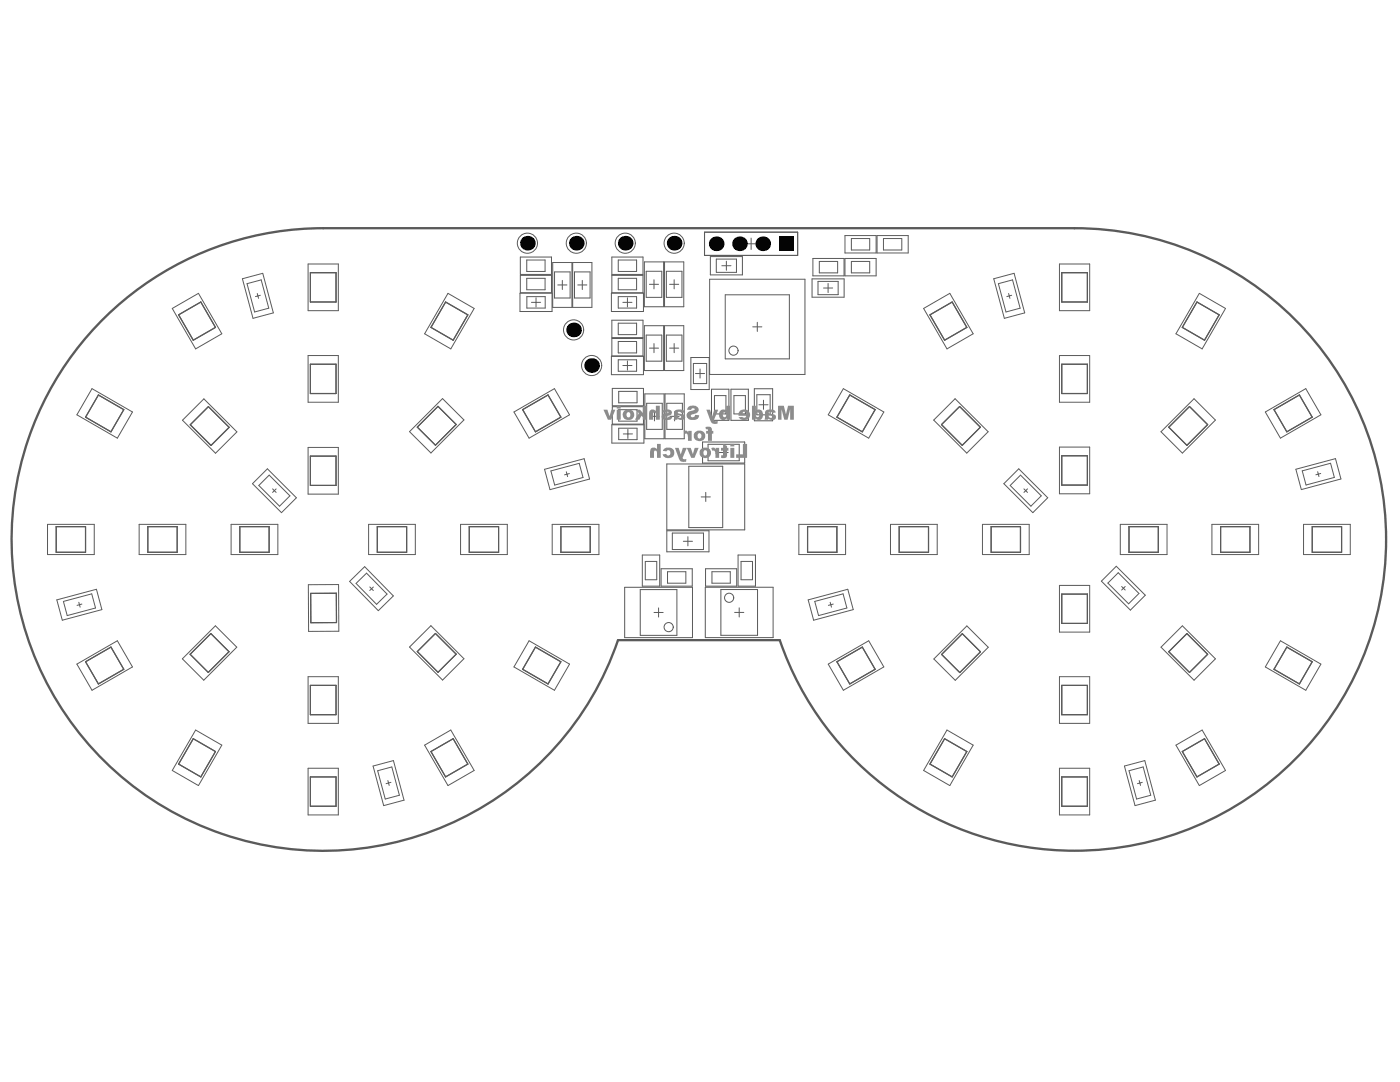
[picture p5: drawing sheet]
<svg xmlns="http://www.w3.org/2000/svg" width="279mm" height="216mm" viewBox="0 0 279 216" stroke-linecap="round" stroke-linejoin="round" font-family="sans-serif">
<g fill="none" stroke="#5a5a5a" stroke-width=".2">
<path d="M48.4 55.6l4-1.1 2.2 7.9-4.1 1.1zM49.3 56.6l2.8-.8 1.5 5.7-2.8 .8zM51.3 58.6l.3 .9M52 58.9l-1 .3M61.5 52.7h6v9.3h-6zM89.4 58.5l5.2 3-4.6 8.1-5.3-3zM103.8 58.5h6.4v3.7h-6.4zM103.8 51.3h6.3v3.5h-6.3zM103.8 54.9h6.3v3.5h-6.3zM105.1 51.9h3.7v2.3h-3.7zM105.1 55.5h3.7v2.3h-3.7zM105.1 59.2h3.7v2.3h-3.7z"/>
<path d="M107 59.4v1.8M110.3 52.4h3.8v8.9h-3.8zM110.7 54.3h3.1v5.2h-3.1zM111.3 56.9h1.8M112.2 55.9v1.9M114.3 52.4h3.8v8.9h-3.8zM114.7 54.3h3.1v5.2h-3.1zM115.3 56.9h1.8M116.2 55.9v1.9M122 58.5h6.4v3.7h-6.4zM122.1 51.3h6.2v3.5h-6.2zM122.1 54.9h6.2v3.5h-6.2z"/>
<path d="M123.4 51.9h3.6v2.3h-3.6zM123.4 55.5h3.6v2.3h-3.6zM123.4 59.2h3.6v2.3h-3.6zM125.2 59.4v1.8M128.6 52.3h3.8v8.9h-3.8zM129 54.1h3.1v5.2h-3.1zM129.6 56.7h1.8M130.5 55.8v1.8M132.6 52.3h3.9v8.9h-3.9zM133 54.1h3.1v5.2h-3.1zM133.6 56.7h1.9M134.5 55.8v1.8"/>
<path d="M140.6 46.3h18.6v4.7h-18.6zM141.6 55.7h19v19h-19zM141.8 51.2h6.4v3.7h-6.4zM143 51.7h4v2.6h-4zM144.1 53h1.8M144.7 58.8h12.8v12.8h-12.8zM145 52.1v1.8M148.8 48.6h2.2M149.9 47.5v2.3M162.1 55.6h6.4v3.7h-6.4zM162.2 51.6h6.2v3.4h-6.2zM163.3 56.1h4v2.7h-4z"/>
<path d="M163.5 52.2h3.7v2.3h-3.7zM164.3 57.5h1.9M165.3 56.6v1.8M168.6 47h6.2v3.5h-6.2zM168.6 51.6h6.2v3.4h-6.2zM169.9 47.6h3.7v2.3h-3.7zM169.9 52.2h3.7v2.3h-3.7zM175 47h6.2v3.5h-6.2zM176.3 47.6h3.7v2.3h-3.7zM198.3 55.6l4.1-1.1 2.1 7.9-4.1 1.1zM199.2 56.6l2.9-.8 1.5 5.7-2.8 .8zM201.3 58.6l.2 .9"/>
<path d="M201.9 58.9l-1 .3M211.4 52.7h6.1v9.3h-6.1zM239.4 58.5l5.2 3-4.7 8.1-5.2-3zM18.4 77.5l8 4.7-3 5.2-8.1-4.6zM34.4 61.5l5.2-3 4.7 8.1-5.3 3zM61.5 70.9h6v9.4h-6zM88.3 79.5l4.3 4.3-6.6 6.6-4.3-4.3zM106.1 60.3h1.8M122 71.1h6.4v3.7h-6.4zM122.1 63.9h6.2v3.5h-6.2zM122.1 67.5h6.2v3.5h-6.2zM122.2 77.5h6.2v3.5h-6.2z"/>
<path d="M123.4 64.5h3.6v2.3h-3.6zM123.4 68.1h3.6v2.3h-3.6zM123.4 71.8h3.6v2.3h-3.6zM123.5 78.1h3.6v2.3h-3.6zM124.3 72.9h1.8M124.3 60.3h1.8M125.2 72v1.8M128.6 65h3.8v8.9h-3.8zM128.7 78.6h3.8v8.9h-3.8zM129 66.9h3.1v5.2h-3.1zM129.6 69.5h1.8M130.5 68.6v1.8"/>
<path d="M132.6 65h3.9v8.9h-3.9zM132.7 78.6h3.9v8.9h-3.9zM133 66.9h3.1v5.2h-3.1zM133.6 69.5h1.9M134.5 68.6v1.8M137.9 71.3h3.6v6.4h-3.6zM138.4 72.5h2.6v4h-2.6zM138.8 74.5h1.8M139.7 73.6v1.8M142 77.7h3.5v6.2h-3.5zM142.6 78.9h2.3v3.7h-2.3zM145.9 77.7h3.5v6.2h-3.5z"/>
<path d="M146.5 78.9h2.3v3.7h-2.3zM150.2 65.2h1.9M150.5 77.6h3.7v6.4h-3.7zM151 78.8h2.7v4h-2.7zM151.1 64.3v1.8M152.4 79.9v1.8M168.3 77.5l8.1 4.7-3 5.2-8.1-4.6zM184.3 61.5l5.3-3 4.6 8.1-5.2 3zM211.4 70.9h6.1v9.4h-6.1zM36.4 83.8l4.3-4.2 6.6 6.6-4.3 4.2zM50.4 96.5l3-3 5.8 5.8-3 3zM51.7 96.9l2-2.1 4.2 4.1-2.1 2.1z"/>
<path d="M54.4 97.5l.7 .8M55.1 97.5l-.7 .8M61.5 89.3h6v9.3h-6zM102.6 82.2l8-4.7 3.1 5.3-8.1 4.6zM108.7 93.6l7.9-2.1 1.1 4.1-7.9 2.1zM109.9 94l5.7-1.5 .8 2.8-5.7 1.5zM113 94.1l.3 1M113.6 94.5l-.9 .3M122.1 84.8h6.4v3.6h-6.4zM122.2 81.2h6.2v3.4h-6.2zM123.5 81.7h3.6v2.3h-3.6zM123.5 85.4h3.6v2.3h-3.6z"/>
<path d="M124.4 86.6h1.8M125.3 85.7v1.8M129.1 80.5h3.1v5.2h-3.1zM129.7 83.1h1.8M130.6 82.2v1.8M133.1 80.5h3.1v5.2h-3.1zM133.1 92.6h15.5v13.1h-15.5zM133.7 83.1h1.8M134.6 82.2v1.8M137.5 93h6.7v12.3h-6.7zM139.9 99.2h1.9M140.2 88.2h8.4v4.2h-8.4z"/>
<path d="M140.9 98.2v1.9M141.3 88.7h6.2v3.2h-6.2zM143.5 90.3h1.8M144.4 89.4v1.8M151.5 80.8h1.8M186.3 83.8l4.3-4.2 6.6 6.5-4.3 4.3zM200.3 96.5l3-3 5.8 5.8-3 3zM201.6 96.9l2.1-2.1 4.1 4.1-2.1 2.1zM204.3 97.5l.8 .8M205.1 97.5l-.8 .8M211.4 89.2h6.1v9.3h-6.1zM231.7 86.1l6.6-6.5 4.3 4.2-6.6 6.6z"/>
<path d="M252.5 82.2l8.1-4.7 3 5.3-8.1 4.6zM258.6 93.6l7.9-2.1 1.1 4.1-7.9 2.1zM259.9 94l5.6-1.6 .8 2.9-5.7 1.5zM263 94.1l.2 1M263.6 94.5l-1 .2M9.5 104.6h9.3v6.1h-9.3zM11.3 119.7l7.9-2.1 1.1 4-7.9 2.2zM27.8 104.6h9.3v6.1h-9.3zM46.1 104.6h9.3v6.1h-9.3zM61.5 116.7l6.1-.1v9.4h-6zM69.8 116l3-2.9 5.7 5.8-3 3zM71.1 116.4l2.1-2 4 4.1-2 2.1z"/>
<path d="M73.6 104.6h9.3v6.1h-9.3zM73.8 117.1l.7 .7M74.5 117.1l-.7 .7M91.9 104.6h9.3v6.1h-9.3zM110.2 104.6h9.3v6.1h-9.3zM124.7 117.2h13.5v10h-13.5zM127.8 117.6h7.3v9.2h-7.3zM128.2 110.7h3.5v6.3h-3.5zM128.8 112h2.3v3.7h-2.3zM131.9 113.5h6.3v3.5h-6.3zM133.1 105.9h8.4v4.2h-8.4zM133.2 114.1h3.7v2.3h-3.7z"/>
<path d="M134.2 106.4h6.2v3.3h-6.2zM136.4 108h1.8M137.3 107.1v1.8M140.8 117.2h13.5v10h-13.5zM140.8 113.5h6.2v3.5h-6.2zM142.1 114.1h3.6v2.3h-3.6zM143.9 117.6h7.3v9.2h-7.3zM147.3 110.7h3.5v6.3h-3.5zM147.9 112h2.3v3.7h-2.3zM159.4 104.6h9.4v6.1h-9.4zM161.3 119.7l7.9-2.1 1.1 4-7.9 2.2zM177.7 104.6h9.3v6.1h-9.3z"/>
<path d="M196.1 104.6h9.3v6.1h-9.3zM211.4 116.8h6.1v9.3h-6.1zM219.8 116l3-3 5.8 5.8-3 2.9zM221.1 116.3l2.1-2 4.1 4.1-2.1 2.1zM223.6 104.6h9.3v6.1h-9.3zM223.8 117l.8 .7M224.6 117l-.8 .7M241.9 104.6h9.3v6.1h-9.3zM260.2 104.6h9.3v6.1h-9.3zM12.7 120l5.6-1.5 .8 2.8-5.7 1.5zM15.3 132.5l8.1-4.6 3 5.2-8 4.6zM15.7 120.2l.3 .9"/>
<path d="M16.3 120.5l-.9 .3M36.4 131.5l6.6-6.6 4.3 4.2-6.6 6.6zM61.5 135h6v9.3h-6zM81.7 129.1l4.3-4.3 6.6 6.6-4.3 4.3zM105.6 127.9l8.1 4.6-3.1 5.2-8-4.6zM130.5 122.2h1.8M131.4 121.3v1.8M146.6 122.2h1.8M147.5 121.3v1.8M162.6 120l5.7-1.5 .7 2.8-5.6 1.5zM165.3 132.5l8.1-4.6 3 5.2-8.1 4.6zM165.7 120.2l.2 .9"/>
<path d="M166.3 120.5l-1 .3M193 124.9l4.2 4.3-6.6 6.6-4.2-4.3zM211.4 135h6.1v9.3h-6.1zM231.7 129.1l4.3-4.2 6.6 6.6-4.3 4.2zM255.5 127.9l8.1 4.6-3 5.2-8.1-4.6zM39 145.7l5.3 3-4.7 8.1-5.2-3.1zM61.5 153.3h6v9.3h-6zM74.5 152.9l4-1.1 2.1 7.9-4 1.1zM75.4 153.8l2.8-.8 1.5 5.7-2.8 .7zM77.4 155.8l.3 .9M78 156.1l-.9 .3M84.7 148.7l5.3-3 4.6 8-5.2 3.1z"/>
<path d="M189 145.7l5.2 3-4.6 8.1-5.3-3.1zM211.4 153.3h6.1v9.3h-6.1zM224.4 152.9l4.1-1.1 2.1 7.9-4.1 1.1zM225.3 153.8l2.8-.8 1.6 5.7-2.9 .7zM227.4 155.8l.2 .9M228 156.1l-1 .3M234.7 148.7l5.2-3 4.7 8-5.2 3.1z"/>
<circle cx="105.3" cy="48.5" r="2.01"/>
<circle cx="115" cy="48.5" r="2.01"/>
<circle cx="124.8" cy="48.5" r="2.01"/>
<circle cx="134.5" cy="48.5" r="2.01"/>
<circle cx="114.5" cy="65.8" r="2.01"/>
<circle cx="118.1" cy="72.9" r="2.01"/>
<circle cx="146.4" cy="70" r=".91"/>
<circle cx="145.5" cy="119.3" r=".91"/>
<circle cx="133.4" cy="125.1" r=".91"/>
</g>
<g fill="none" stroke="#5a5a5a" stroke-width=".23">
<path d="M61.9 54.4h5.2v5.9h-5.2zM211.9 54.4h5.1v5.9h-5.1zM19.6 78.8l5.1 2.9-2.6 4.5-5-3zM35.6 62.8l4.5-2.5 2.9 5-4.4 2.6zM61.9 72.7h5.2v5.8h-5.2zM88.9 60.3l4.5 2.5-3 5.1-4.4-2.6zM169.6 78.8l5.1 2.9-2.6 4.5-5.1-3zM185.6 62.8l4.4-2.5 3 5-4.5 2.6zM211.9 72.7h5.1v5.8h-5.1zM238.9 60.3l4.4 2.5-2.9 5.1-4.4-2.6zM38 84.8l3.6-3.7 4.1 4.2-3.6 3.6zM61.9 91h5.2v5.9h-5.2z"/>
<path d="M87.4 81.1l3.6 3.6-4.1 4.1-3.6-3.6zM104.3 81.7l5.1-2.9 2.5 4.4-5 3zM187.9 84.7l3.6-3.6 4.2 4.1-3.7 3.7zM211.9 90.9h5.1v5.9h-5.1zM233.3 85.2l4.1-4.1 3.6 3.6-4.1 4.2zM254.3 81.7l5-2.9 2.6 4.4-5.1 3zM11.2 105.1h5.9v5.1h-5.9zM29.5 105.1h5.9v5.1h-5.9zM47.9 105.1h5.8v5.1h-5.8zM62 118.4h5.1l.1 5.8-5.2 .1zM75.3 105.1h5.9v5.1h-5.9zM93.7 105.1h5.8v5.1h-5.8z"/>
<path d="M111.9 105.1h5.9v5.1h-5.9zM161.2 105.1h5.8v5.1h-5.8zM179.5 105.1h5.8v5.1h-5.8zM197.8 105.1h5.9v5.1h-5.9zM211.9 118.5h5.1v5.9h-5.1zM225.3 105.1h5.9v5.1h-5.9zM243.6 105.1h5.9v5.1h-5.9zM261.9 105.1h5.8v5.1h-5.8zM17.1 132l5-2.9 2.6 4.5-5.1 2.9zM37.9 130.6l4.2-4.2 3.6 3.6-4.1 4.2zM61.9 136.8h5.2v5.8h-5.2zM83.3 130l3.6-3.6 4.1 4.1-3.6 3.6z"/>
<path d="M106.9 129.1l5 2.9-2.5 4.5-5.1-2.9zM167 132l5.1-2.9 2.6 4.5-5.1 2.9zM192.1 126.4l3.6 3.7-4.2 4.1-3.6-3.6zM211.9 136.8h5.1v5.8h-5.1zM233.3 130l3.6-3.6 4.1 4.2-3.6 3.6zM256.8 129.1l5.1 2.9-2.6 4.5-5-2.9zM38.6 147.4l4.4 2.6-2.9 5-4.5-2.5zM61.9 155h5.2v5.9h-5.2zM86 150l4.4-2.6 3 5.1-4.5 2.5zM188.5 147.4l4.5 2.6-3 5-4.4-2.5zM211.9 155h5.1v5.9h-5.1zM236 150l4.4-2.6 2.9 5.1-4.4 2.5z"/>
</g>
<path d="M21.1 63.2a62.2 62.2 0 0 1 43.4-17.7h150a62.1 62.1 0 0 1 50.5 98.3 62.1 62.1 0 0 1-109.4-16.1h-32.3a62.2 62.2 0 0 1-91.9 32.5 62.2 62.2 0 0 1-10.3-97z" fill="none" stroke="#5a5a5a" stroke-width=".46"/>
<g fill="#8c8c8c">
<path d="M155.3 81h1.1l.5 1.7 .4-1.7h1.1v2.8h-.7v-2.1l-.5 2.1h-.7l-.5-2.1v2.1h-.7z"/>
<path d="M141 81.8h.7l.4 1.3 .4-1.3h.8l-.8 2a.5 .5 0 0 0 .7 .2v.5a1.04 1.04 0 0 1-1.4-.6z"/>
<path d="M137.3 81.3a1.27 1.27 0 0 1 2.1 .5 1.55 1.55 0 0 1-1.4 .9 .36 .36 0 0 0 .1 .6 .36 .36 0 0 0 .5-.3l.1-.2 .8 .1a1.21 1.21 0 0 1-1.6 .9 .93 .93 0 0 1-.9-1 .93 .93 0 0 1 1-.9 .36 .36 0 0 0 .5 0 .36 .36 0 0 0 .1-.4 .47 .47 0 0 0-.7 .3h-.8z"/>
<path d="M132.3 81.9l.5-.2 .9 .1a.63 .63 0 0 1 .3 .8 .63 .63 0 0 1-.7 .4h-.2a.24 .24 0 0 0-.3 .1 .24 .24 0 0 0 .1 .3 .24 .24 0 0 0 .3 0l.2-.3 .8 .1a1.18 1.18 0 0 1-1.7 .5 .62 .62 0 0 1-.4-.7 .62 .62 0 0 1 .7-.5 .46 .46 0 0 0 .6-.3l-.4-.1-.2 .2-.7-.1z"/>
<path d="M129.7 81.9a.78 .78 0 0 1 1.2 .1v-1h.8v2.8h-.8v-1a.34 .34 0 0 0-.1-.4 .34 .34 0 0 0-.5 .1v1.3h-.8v-1.4z"/>
<path d="M126.8 81.8h.9l.6 .6v-1.4h.8v2.8h-.8v-.6l-.3-.2-.4 .8h-.9l.8-1.3z"/>
<path d="M120.4 81.8h.8l.4 1.3 .4-1.3h.8l-.8 2h-.7z"/>
<path d="M140.8 85.2l.2-.1a.74 .74 0 0 1 .8 .1 .74 .74 0 0 1 .3 .8h.3v.5h-.3v1.5h-.8v-1.5h-.4v-.5h.4v-.3h-.4z"/>
<path d="M136.5 86a.54 .54 0 0 1 .8 .3v-.3h.7v2h-.7v-.8a.61 .61 0 0 0-.4-.7l-.2 .1z"/>
<path d="M148.3 88.6h.8v2.8h-2.2v-.7h1.4z"/>
<path d="M144.3 88.6l.8 .4v.4h.3v.5h-.3v.7a.74 .74 0 0 1-.3 .8 .74 .74 0 0 1-.9 0v-.6h.4v-.9h-.4v-.5h.4z"/>
<path d="M141.9 89.4a.54 .54 0 0 1 .9 .3v-.3h.7v2h-.7v-.8a.61 .61 0 0 0-.4-.7l-.2 .1z"/>
<path d="M137.1 89.4h.8l.4 1.2 .3-1.2h.8l-.8 2h-.7z"/>
<path d="M134.7 89.4h.7l.5 1.3 .4-1.3h.8l-.9 2a.5 .5 0 0 0 .8 .2l-.1 .5h-.1a.96 .96 0 0 1-1.3-.6z"/>
<path d="M132.4 89.7a1.2 1.2 0 0 1 1.5-.3 1.2 1.2 0 0 1 .6 1.4l-.1 .1a1.28 1.28 0 0 1-2.2-.2l.8-.1a.46 .46 0 0 0 .7 .2 .46 .46 0 0 0 0-.7v-.1a.4 .4 0 0 0-.7 .1l-.7-.1z"/>
<path d="M129.9 89.6a.89 .89 0 0 1 1.2 0v-1h.8v2.8h-.8v-1a.32 .32 0 0 0-.2-.5 .32 .32 0 0 0-.4 .3v1.2h-.8z"/>
<path d="M152.8 82l-.2 1.8h.7l.1-.2a.82 .82 0 0 0 .9 .2 .82 .82 0 0 0 .6-.7 1.87 1.87 0 0 0-1.4-.6 .27 .27 0 0 1 .2-.4 .27 .27 0 0 1 .3 .2l.1 .1 .7-.1a1.25 1.25 0 0 0-1.7-.5zM153.4 82.8l.3 .1a.27 .27 0 0 1 .4 .2 .27 .27 0 0 1-.1 .3 .27 .27 0 0 1-.4-.1l-.2-.2z"/>
<path d="M150.1 81v2.8h.7v-.3l.1 .1a.78 .78 0 0 0 .9 .1 .78 .78 0 0 0 .5-.8 .9 .9 0 0 0-.3-.9 .9 .9 0 0 0-.9-.2l-.2 .1v-.9zM150.9 82.5a.37 .37 0 0 1 .5-.1 .37 .37 0 0 1 .1 .5 .37 .37 0 0 1-.5 .3 .37 .37 0 0 1-.1-.6z"/>
<path d="M147.7 82l-.2 .2-.1 .8h1.5a.41 .41 0 0 1-.3 .3 .41 .41 0 0 1-.4-.1h-.8a1.19 1.19 0 0 0 1.5 .6 1.19 1.19 0 0 0 .7-1.4 1.32 1.32 0 0 0-1.9-.4zM148.3 82.3a.39 .39 0 0 1 .4-.1 .39 .39 0 0 1 .2 .4h-.7z"/>
<path d="M143.7 82l-.2 .5a.88 .88 0 0 0 .4 1.2 .88 .88 0 0 0 1.1-.2v.3h.7v-2.8h-.8v.9a.85 .85 0 0 0-1.2 .1zM144.4 82.4a.43 .43 0 0 1 .5 .3 .43 .43 0 0 1-.5 .5l-.1-.3z"/>
<path d="M134.7 81.9l-.2 .4-.1 1.5h.8v-.3l.4 .3a.66 .66 0 0 0 .9-.1 .66 .66 0 0 0 0-.9l-.9-.3a.23 .23 0 0 1-.3 0 .23 .23 0 0 1 0-.3 .23 .23 0 0 1 .3 0l.4 .2 .7-.1-.1-.3-.5-.2-.8-.1zM135.3 82.8l.1 .1a.35 .35 0 0 1 .4 0 .35 .35 0 0 1 .1 .5h-.1a.36 .36 0 0 1-.5-.3z"/>
<path d="M124.5 82.1a1.12 1.12 0 0 0 .8 1.7 1.12 1.12 0 0 0 1.2-1.5l-.2-.3-.7-.3-.7 .1zM125.2 82.3a.5 .5 0 0 1 .6 .4 .5 .5 0 0 1-.4 .6 .6 .6 0 0 1-.2-1z"/>
<path d="M123.1 81v.5h.8v-.5zM123.1 81.8v2h.8v-2z"/>
<path d="M138.6 86.3l-.1 .4v.5a1.13 1.13 0 0 0 1.6 .8 1.13 1.13 0 0 0 .3-1.8l-.5-.2a1.25 1.25 0 0 0-1.3 .3zM139.3 86.5a.47 .47 0 0 1 .7 .4 .47 .47 0 0 1-.6 .5 .68 .68 0 0 1-.1-.9z"/>
<path d="M145.8 88.6v.5h.7v-.5zM145.8 89.4v2h.7v-2z"/>
<path d="M139.7 90.4a1.11 1.11 0 0 0 2.2 0 1.11 1.11 0 0 0-2.2 0zM140.5 89.9a.47 .47 0 0 1 .6 .5 .47 .47 0 0 1-.6 .4l-.1-.4z"/>
</g>
<g fill="#000">
<circle cx="105.3" cy="48.5" r="1.46"/>
<circle cx="115" cy="48.5" r="1.46"/>
<circle cx="124.8" cy="48.5" r="1.46"/>
<circle cx="134.5" cy="48.5" r="1.46"/>
<circle cx="142.9" cy="48.6" r="1.46"/>
<circle cx="147.6" cy="48.6" r="1.46"/>
<circle cx="152.2" cy="48.6" r="1.46"/>
<circle cx="114.5" cy="65.8" r="1.46"/>
<circle cx="118.1" cy="72.9" r="1.46"/>
</g>
<path d="M155.4 47.2h2.9v2.9h-2.9z" fill-rule="evenodd" fill="#000"/>
</svg>
